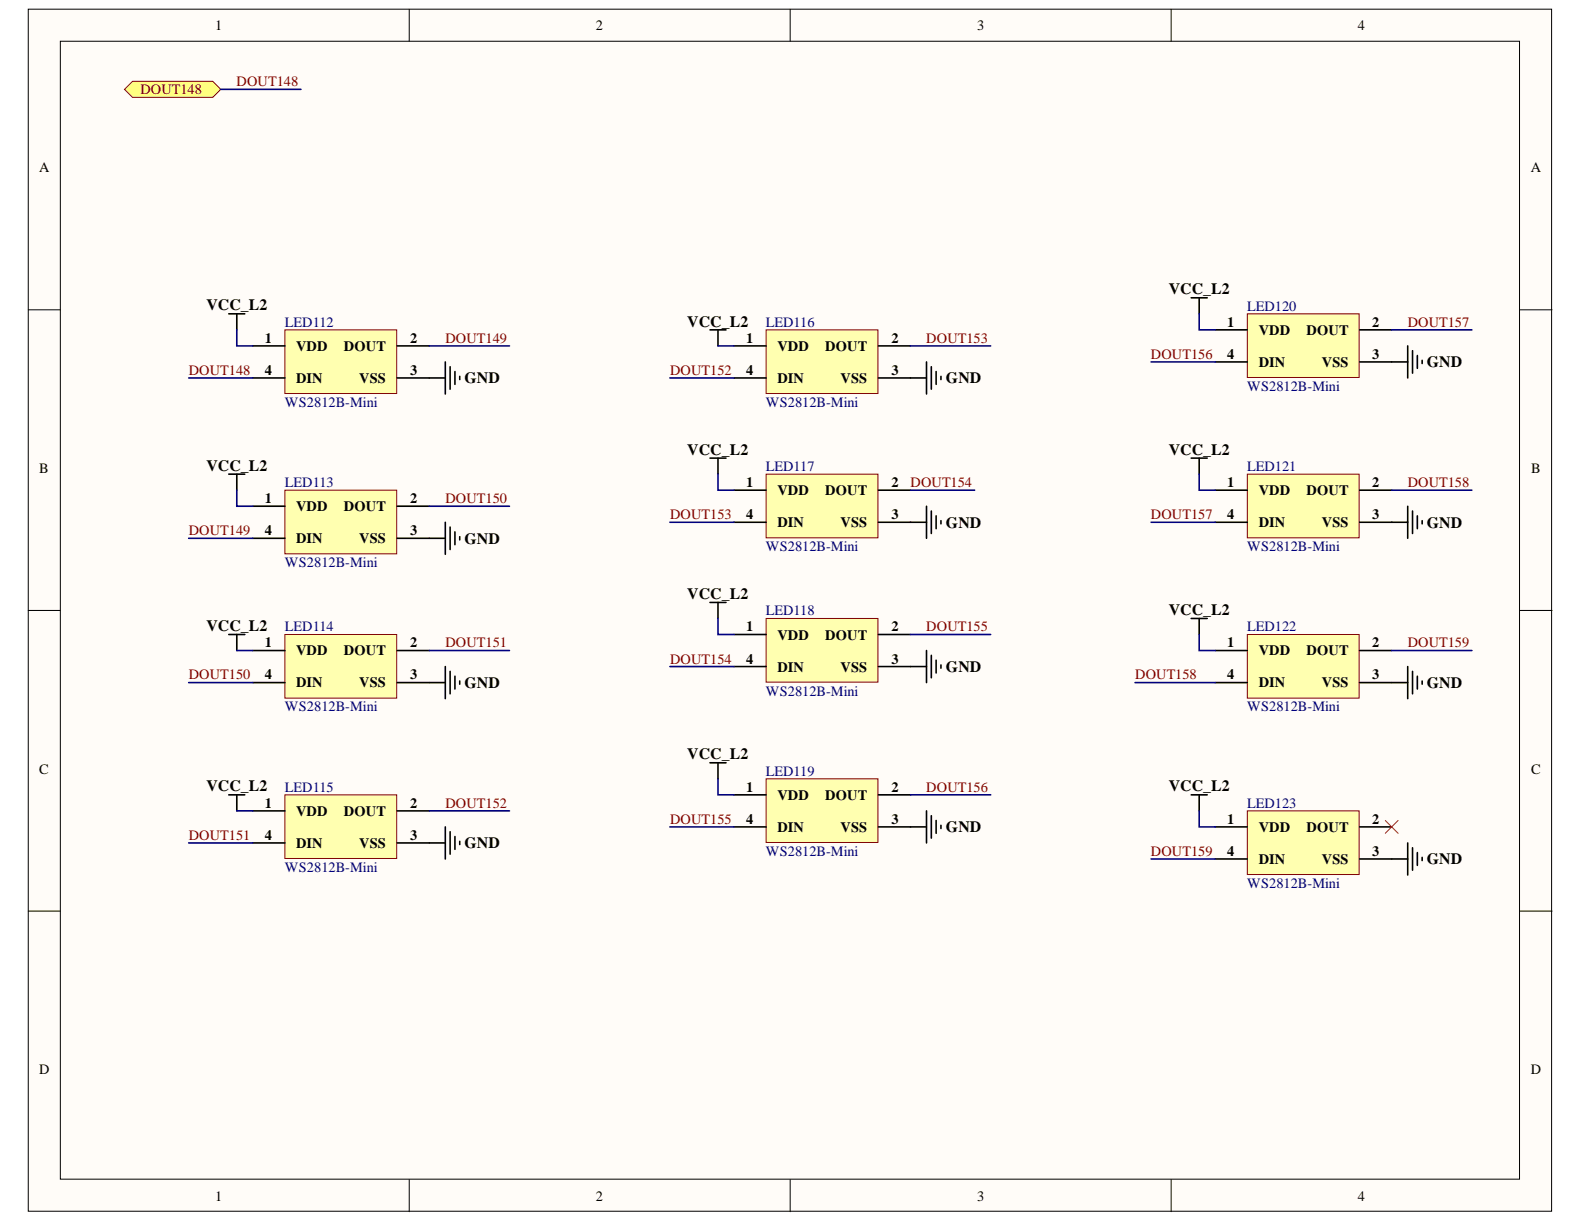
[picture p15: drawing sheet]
<svg xmlns="http://www.w3.org/2000/svg" width="279mm" height="216mm" viewBox="0 0 279 216" stroke-linecap="round" stroke-linejoin="round" font-family="sans-serif">
<defs><g id="words">
<g font-size="2.8">
<text x="206.1" y="51.9">VCC_L2</text>
<text x="36.4" y="54.7">VCC_L2</text>
<text x="121.2" y="57.6">VCC_L2</text>
<text x="251.7" y="64.8">GND</text>
<text x="82" y="67.6">GND</text>
<text x="166.9" y="67.6">GND</text>
<text x="36.4" y="83">VCC_L2</text>
<text x="121.2" y="80.2">VCC_L2</text>
<text x="206.1" y="80.2">VCC_L2</text>
<text x="82" y="95.9">GND</text>
<text x="166.9" y="93.1">GND</text>
<text x="251.7" y="93.1">GND</text>
<text x="121.2" y="105.6">VCC_L2</text>
<text x="36.4" y="111.3">VCC_L2</text>
<text x="206.1" y="108.5">VCC_L2</text>
<text x="166.9" y="118.6">GND</text>
<text x="82" y="121.3">GND</text>
<text x="251.7" y="121.3">GND</text>
<text x="121.2" y="133.9">VCC_L2</text>
<text x="36.4" y="139.6">VCC_L2</text>
<text x="206.1" y="139.6">VCC_L2</text>
<text x="82" y="149.6">GND</text>
<text x="166.9" y="146.8">GND</text>
<text x="251.7" y="152.4">GND</text>
</g>
<g font-size="2.5">
<text x="37.9" y="5.3">1</text>
<text x="105.1" y="5.3">2</text>
<text x="172.4" y="5.3">3</text>
<text x="239.5" y="5.3">4</text>
<text x="6.9" y="30.4">A</text>
<text x="270" y="30.4">A</text>
<text x="216.5" y="57.6">1</text>
<text x="222" y="59">VDD</text>
<text x="230.5" y="59">DOUT</text>
<text x="242.1" y="57.6">2</text>
<text x="46.7" y="60.5">1</text>
<text x="52.2" y="61.9">VDD</text>
<text x="60.7" y="61.9">DOUT</text>
<text x="72.3" y="60.5">2</text>
<text x="131.6" y="60.5">1</text>
<text x="137.1" y="61.9">VDD</text>
<text x="145.6" y="61.9">DOUT</text>
<text x="157.2" y="60.5">2</text>
<text x="216.5" y="63.3">4</text>
<text x="222" y="64.7">DIN</text>
<text x="233.2" y="64.7">VSS</text>
<text x="242.1" y="63.3">3</text>
<text x="46.7" y="66.1">4</text>
<text x="52.2" y="67.6">DIN</text>
<text x="63.4" y="67.6">VSS</text>
<text x="72.3" y="66.1">3</text>
<text x="131.6" y="66.1">4</text>
<text x="137.1" y="67.6">DIN</text>
<text x="148.3" y="67.6">VSS</text>
<text x="157.2" y="66.1">3</text>
<text x="6.9" y="83.4">B</text>
<text x="270.1" y="83.4">B</text>
<text x="46.7" y="88.8">1</text>
<text x="72.3" y="88.8">2</text>
<text x="131.6" y="85.9">1</text>
<text x="137.1" y="87.3">VDD</text>
<text x="145.6" y="87.3">DOUT</text>
<text x="157.2" y="85.9">2</text>
<text x="216.5" y="85.9">1</text>
<text x="222" y="87.3">VDD</text>
<text x="230.5" y="87.3">DOUT</text>
<text x="242.1" y="85.9">2</text>
<text x="46.7" y="94.4">4</text>
<text x="52.2" y="90.2">VDD</text>
<text x="52.2" y="95.8">DIN</text>
<text x="60.7" y="90.2">DOUT</text>
<text x="63.4" y="95.8">VSS</text>
<text x="72.3" y="94.4">3</text>
<text x="131.6" y="91.5">4</text>
<text x="137.1" y="93">DIN</text>
<text x="148.3" y="93">VSS</text>
<text x="157.2" y="91.5">3</text>
<text x="216.5" y="91.5">4</text>
<text x="222" y="93">DIN</text>
<text x="233.2" y="93">VSS</text>
<text x="242.1" y="91.5">3</text>
<text x="131.6" y="111.4">1</text>
<text x="137.1" y="112.8">VDD</text>
<text x="145.6" y="112.8">DOUT</text>
<text x="157.2" y="111.4">2</text>
<text x="46.7" y="114.2">1</text>
<text x="46.7" y="119.8">4</text>
<text x="52.2" y="115.6">VDD</text>
<text x="60.7" y="115.6">DOUT</text>
<text x="72.3" y="114.2">2</text>
<text x="72.3" y="119.8">3</text>
<text x="131.6" y="117">4</text>
<text x="137.1" y="118.5">DIN</text>
<text x="148.3" y="118.5">VSS</text>
<text x="157.2" y="117">3</text>
<text x="216.5" y="114.2">1</text>
<text x="216.5" y="119.8">4</text>
<text x="222" y="115.6">VDD</text>
<text x="230.5" y="115.6">DOUT</text>
<text x="242.1" y="114.2">2</text>
<text x="242.1" y="119.8">3</text>
<text x="52.2" y="121.3">DIN</text>
<text x="63.4" y="121.3">VSS</text>
<text x="222" y="121.3">DIN</text>
<text x="233.2" y="121.3">VSS</text>
<text x="6.9" y="136.5">C</text>
<text x="270.1" y="136.5">C</text>
<text x="46.7" y="142.5">1</text>
<text x="52.2" y="143.9">VDD</text>
<text x="60.7" y="143.9">DOUT</text>
<text x="72.3" y="142.5">2</text>
<text x="131.6" y="139.7">1</text>
<text x="137.1" y="141">VDD</text>
<text x="145.6" y="141">DOUT</text>
<text x="157.2" y="139.7">2</text>
<text x="46.7" y="148.1">4</text>
<text x="52.2" y="149.6">DIN</text>
<text x="63.4" y="149.6">VSS</text>
<text x="72.3" y="148.1">3</text>
<text x="131.6" y="145.3">4</text>
<text x="137.1" y="146.7">DIN</text>
<text x="148.3" y="146.7">VSS</text>
<text x="157.2" y="145.3">3</text>
<text x="216.5" y="145.3">1</text>
<text x="222" y="146.7">VDD</text>
<text x="230.5" y="146.7">DOUT</text>
<text x="242.1" y="145.3">2</text>
<text x="216.5" y="151">4</text>
<text x="222" y="152.3">DIN</text>
<text x="233.2" y="152.3">VSS</text>
<text x="242.1" y="151">3</text>
<text x="6.9" y="189.5">D</text>
<text x="270" y="189.5">D</text>
<text x="37.9" y="211.8">1</text>
<text x="105.1" y="211.8">2</text>
<text x="172.4" y="211.8">3</text>
<text x="239.5" y="211.8">4</text>
</g>
<g font-size="2.5" fill="#800000">
<text x="24.8" y="16.6">DOUT148</text>
<text x="41.7" y="15.2">DOUT148</text>
<text x="248.3" y="57.6">DOUT157</text>
<text x="78.6" y="60.5">DOUT149</text>
<text x="163.4" y="60.5">DOUT153</text>
<text x="203" y="63.3">DOUT156</text>
<text x="33.3" y="66.1">DOUT148</text>
<text x="118.2" y="66.1">DOUT152</text>
<text x="78.6" y="88.8">DOUT150</text>
<text x="160.6" y="85.9">DOUT154</text>
<text x="248.3" y="85.9">DOUT158</text>
<text x="33.3" y="94.4">DOUT149</text>
<text x="118.2" y="91.5">DOUT153</text>
<text x="203" y="91.5">DOUT157</text>
<text x="163.4" y="111.4">DOUT155</text>
<text x="33.3" y="119.8">DOUT150</text>
<text x="78.6" y="114.2">DOUT151</text>
<text x="118.2" y="117">DOUT154</text>
<text x="200.2" y="119.8">DOUT158</text>
<text x="248.3" y="114.2">DOUT159</text>
<text x="78.6" y="142.5">DOUT152</text>
<text x="163.4" y="139.7">DOUT156</text>
<text x="33.3" y="148.1">DOUT151</text>
<text x="118.2" y="145.3">DOUT155</text>
<text x="203" y="151">DOUT159</text>
</g>
<g font-size="2.5" fill="#000080">
<text x="50.3" y="57.6">LED112</text>
<text x="135.1" y="57.6">LED116</text>
<text x="220" y="54.8">LED120</text>
<text x="50.3" y="71.8">WS2812B-Mini</text>
<text x="135.1" y="71.8">WS2812B-Mini</text>
<text x="220" y="68.9">WS2812B-Mini</text>
<text x="135.1" y="83.1">LED117</text>
<text x="220" y="83.1">LED121</text>
<text x="50.3" y="85.9">LED113</text>
<text x="50.3" y="100.1">WS2812B-Mini</text>
<text x="135.1" y="97.2">WS2812B-Mini</text>
<text x="220" y="97.2">WS2812B-Mini</text>
<text x="50.3" y="111.4">LED114</text>
<text x="135.1" y="108.5">LED118</text>
<text x="220" y="111.4">LED122</text>
<text x="50.3" y="125.5">WS2812B-Mini</text>
<text x="135.1" y="122.7">WS2812B-Mini</text>
<text x="220" y="125.5">WS2812B-Mini</text>
<text x="135.1" y="136.8">LED119</text>
<text x="50.3" y="139.7">LED115</text>
<text x="220" y="142.5">LED123</text>
<text x="50.3" y="153.8">WS2812B-Mini</text>
<text x="135.1" y="151">WS2812B-Mini</text>
<text x="220" y="156.6">WS2812B-Mini</text>
</g>
</g></defs>
<g fill="#fffcf8" stroke="#000" stroke-width=".18">
<path d="M5 1.6h268.7v212h-268.7z"/>
<path d="M10.6 7.3h257.4v200.7h-257.4z"/>
</g>
<path d="M72.2 1.6v5.7M139.4 1.6v5.7M206.6 1.6v5.7M5 54.6h5.6M268.1 54.6h5.7M5 107.7h5.6M268.1 107.7h5.7M5 160.7h5.6M268.1 160.7h5.7M72.2 208.1v5.6M139.4 208.1v5.6M206.6 208.1v5.6" fill="none" stroke="#000" stroke-width=".18"/>
<path d="M135.1 83.6h19.8v11.3h-19.8z" fill="#ffffb0" stroke="#800000" stroke-width=".18"/>
<path d="M125.2 80.8h2.9M126.6 80.8v2.8M129.5 86.5h5.6M129.5 92.1h5.6M154.9 86.5h5.7M154.9 92.1h8.5M163.4 89.3v5.6M164.3 90.1v4M165.1 91v2.3M166 91.8v.6" fill="none" stroke="#000" stroke-width=".28"/>
<path d="M135.1 109.1h19.8v11.2h-19.8z" fill="#ffffb0" stroke="#800000" stroke-width=".18"/>
<path d="M125.2 106.3h2.9M126.6 106.3v2.8M129.5 111.9h5.6M129.5 117.6h5.6M154.9 111.9h5.7M154.9 117.6h8.5M163.4 114.7v5.7M164.3 115.6v4M165.1 116.4v2.3M166 117.3v.6" fill="none" stroke="#000" stroke-width=".28"/>
<path d="M135.1 137.4h19.8v11.2h-19.8z" fill="#ffffb0" stroke="#800000" stroke-width=".18"/>
<path d="M125.2 134.5h2.9M126.6 134.5v2.9M129.5 140.2h5.6M129.5 145.9h5.6M154.9 140.2h5.7M154.9 145.9h8.5M163.4 143v5.7M164.3 143.9v3.9M165.1 144.7v2.3M166 145.6v.5" fill="none" stroke="#000" stroke-width=".28"/>
<path d="M220 55.4h19.7v11.2h-19.7z" fill="#ffffb0" stroke="#800000" stroke-width=".18"/>
<path d="M210.1 52.5h2.8M211.5 52.5v2.9M214.4 58.2h5.6M239.8 58.2h5.7M214.4 63.8h5.6M239.8 63.8h8.5M248.3 61v5.7M249.2 61.9v3.9M250 62.7v2.3M250.9 63.6v.5" fill="none" stroke="#000" stroke-width=".28"/>
<path d="M220 83.6h19.7v11.3h-19.7z" fill="#ffffb0" stroke="#800000" stroke-width=".18"/>
<path d="M210.1 80.8h2.8M211.5 80.8v2.8M214.4 86.5h5.6M214.4 92.1h5.6M239.8 86.5h5.7M239.8 92.1h8.5M248.3 89.3v5.6M249.2 90.1v4M250 91v2.3M250.9 91.8v.6" fill="none" stroke="#000" stroke-width=".28"/>
<path d="M220 111.9h19.7v11.2h-19.7z" fill="#ffffb0" stroke="#800000" stroke-width=".18"/>
<path d="M210.1 109.1h2.8M211.5 109.1v2.8M214.4 114.7h5.6M239.8 114.7h5.7M248.3 117.6v5.6M249.2 118.4v4M250 119.3v2.2M214.4 120.4h5.6M239.8 120.4h8.5M250.9 120.1v.6" fill="none" stroke="#000" stroke-width=".28"/>
<path d="M220 143h19.7v11.3h-19.7z" fill="#ffffb0" stroke="#800000" stroke-width=".18"/>
<path d="M210.1 140.2h2.8M211.5 140.2v2.8M214.4 145.9h5.6M214.4 151.5h5.6M239.8 145.9h5.7M239.8 151.5h8.5M248.3 148.7v5.6M249.2 149.5v4M250 150.4v2.2M250.9 151.2v.6" fill="none" stroke="#000" stroke-width=".28"/>
<path d="M22 15.8l1.4-1.5h14.1l1.4 1.5-1.4 1.4h-14.1z" fill-rule="evenodd" fill="#ffff80" stroke="#800000" stroke-width=".18"/>
<path d="M244.3 144.7l2.3 2.3M246.6 144.7l-2.3 2.3" fill="none" stroke="#f00" stroke-width=".18"/>
<path d="M50.3 58.2h19.7v11.2h-19.7z" fill="#ffffb0" stroke="#800000" stroke-width=".18"/>
<path d="M40.4 55.4h2.8M41.8 55.4v2.8M44.6 61h5.7M44.6 66.7h5.7M70.1 61h5.6M70.1 66.7h8.4M78.5 63.8v5.7M79.4 64.7v3.9M80.2 65.5v2.3M81.1 66.4v.6" fill="none" stroke="#000" stroke-width=".28"/>
<path d="M50.3 86.5h19.7v11.2h-19.7z" fill="#ffffb0" stroke="#800000" stroke-width=".18"/>
<path d="M40.4 83.6h2.8M41.8 83.6v2.9M44.6 89.3h5.7M44.6 94.9h5.7M70.1 89.3h5.6M70.1 94.9h8.4M78.5 92.1v5.7M79.4 93v3.9M80.2 93.8v2.3M81.1 94.7v.5" fill="none" stroke="#000" stroke-width=".28"/>
<path d="M50.3 111.9h19.7v11.2h-19.7z" fill="#ffffb0" stroke="#800000" stroke-width=".18"/>
<path d="M40.4 111.9h2.8M41.8 111.9v2.8M44.6 114.7h5.7M70.1 114.7h5.6M78.5 117.6v5.6M79.4 118.4v4M80.2 119.3v2.2M44.6 120.4h5.7M70.1 120.4h8.4M81.1 120.1v.6" fill="none" stroke="#000" stroke-width=".28"/>
<path d="M50.3 140.2h19.7v11.2h-19.7z" fill="#ffffb0" stroke="#800000" stroke-width=".18"/>
<path d="M40.4 140.2h2.8M41.8 140.2v2.8M44.6 143h5.7M44.6 148.7h5.7M70.1 143h5.6M70.1 148.7h8.4M78.5 145.9v5.6M79.4 146.7v4M80.2 147.6v2.2M81.1 148.4v.6" fill="none" stroke="#000" stroke-width=".28"/>
<path d="M135.1 58.2h19.8v11.2h-19.8z" fill="#ffffb0" stroke="#800000" stroke-width=".18"/>
<path d="M125.2 58.2h2.9M126.6 58.2v2.8M129.5 61h5.6M129.5 66.7h5.6M154.9 61h5.7M154.9 66.7h8.5M163.4 63.8v5.7M164.3 64.7v3.9M165.1 65.5v2.3M166 66.4v.6" fill="none" stroke="#000" stroke-width=".28"/>
<g fill="none" stroke="#000080" stroke-width=".28">
<path d="M38.9 15.8h14.2M41.8 58.2v2.8h2.8M211.5 55.4v2.8h2.9M245.5 58.2h14.1M33.3 66.7h11.3M75.7 61h14.2M118.2 66.7h11.3M126.6 61h2.9M160.6 61h14.1M203 63.8h11.4M33.3 94.9h11.3M41.8 86.5v2.8h2.8"/>
<path d="M75.7 89.3h14.2M118.2 92.1h11.3M126.6 83.6v2.9h2.9M160.6 86.5h11.3M203 92.1h11.4M211.5 83.6v2.9h2.9M245.5 86.5h14.1M41.8 114.7h2.8M75.7 114.7h14.2M118.2 117.6h11.3M126.6 109.1v2.8h2.9M160.6 111.9h14.1"/>
<path d="M211.5 111.9v2.8h2.9M245.5 114.7h14.1M33.3 120.4h11.3M126.6 137.4v2.8h2.9M200.2 120.4h14.2M33.3 148.7h11.3M41.8 143h2.8M75.7 143h14.2M118.2 145.9h11.3M160.6 140.2h14.1M203 151.5h11.4M211.5 143v2.9h2.9"/>
</g>
<use href="#words"/>
</svg>
